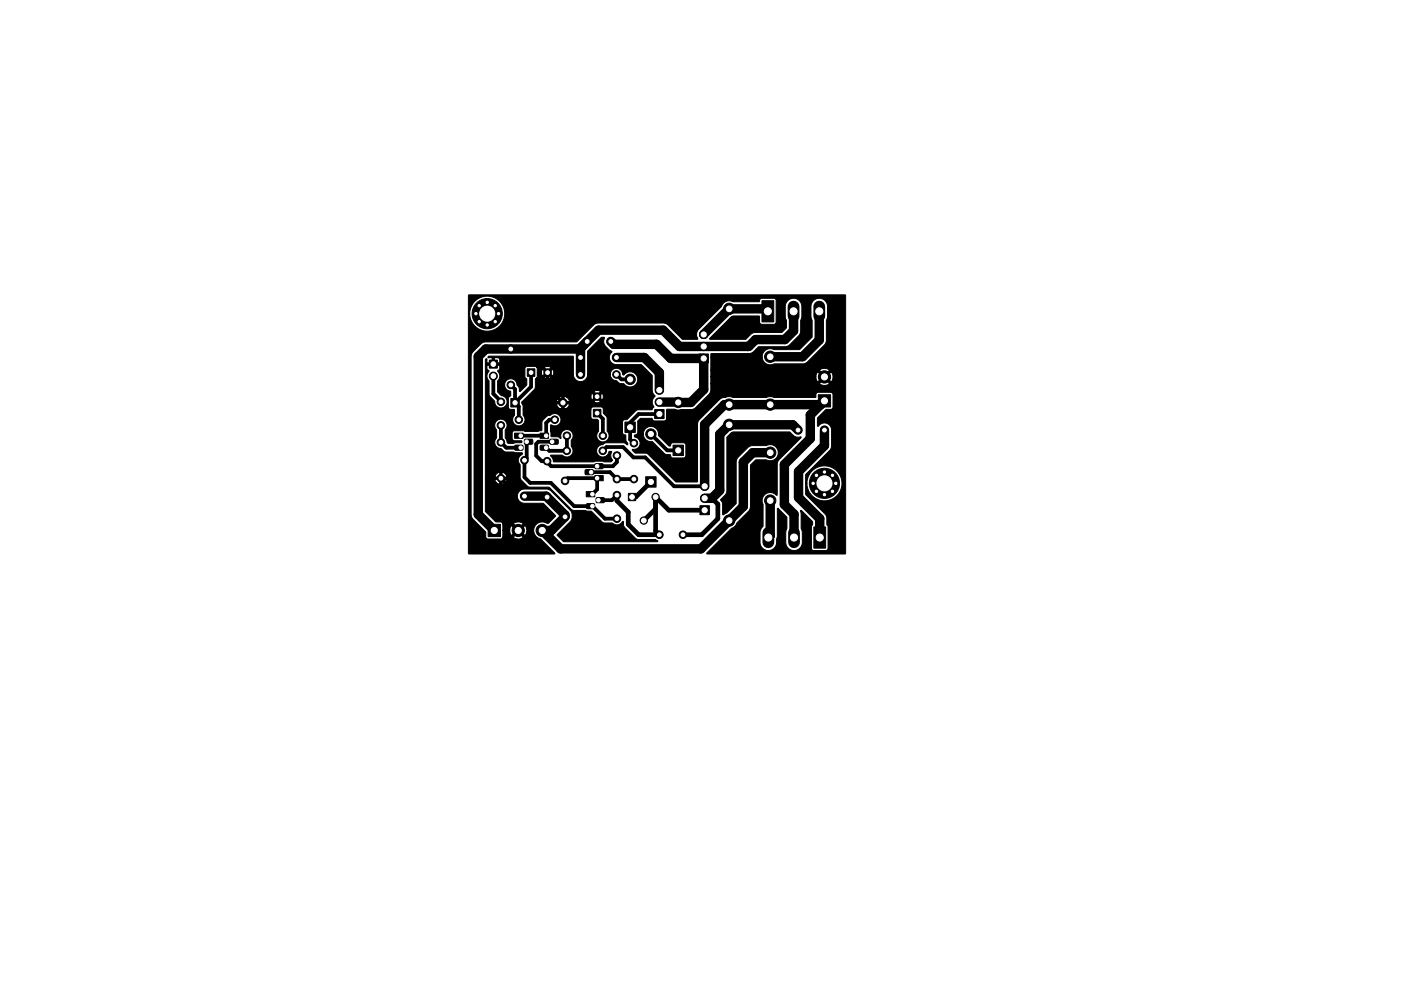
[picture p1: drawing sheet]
<svg xmlns="http://www.w3.org/2000/svg" width="297mm" height="210mm" viewBox="0 0 297 210" stroke-linecap="round" stroke-linejoin="round" font-family="sans-serif">
<g fill="#000" stroke="#000" stroke-width=".21">
<path d="M103.8 76.4h1.6v1.7h-1.6zM111.8 78.2h1.6v1.6h-1.6zM148.2 75.1h2v1.9h-2zM161.6 63.8h2.4v4.5h-2.4zM99.3 62.6h79.9v54.9h-29.4l5.3-5.4 .7-.4 .5-.8 2.6-2.6 .2-.9v-8.7l1.2-1.1h2.2a1.72 1.72 0 0 0 2.5-1.6 1.72 1.72 0 0 0-2.5-1.5l-3.5 .1-.5 .4-2.2 2.2-.2 .9v8.7l-2 2-.9 .4v-2.4l-.4-.7 1-1.2 .3-.7v-11.4l1-1 .3-.2h12l1.1 1 .5 .1h.8v.2l-4.9 5-.1 .7v6.4l-.2 .1-.7-.5a1.71 1.71 0 0 0-2.3 1.9l.2 .5v4.6l-.6 1.1v2.6a1.76 1.76 0 0 0 1.8 1.5 1.76 1.76 0 0 0 1.7-1.7l.1-1.5v-5.7l.2-.1 1.8 1.9v2.4l-.2 .9v2.1a1.76 1.76 0 0 0 1.7 1.7 1.76 1.76 0 0 0 1.8-1.7v-2.3l-.2-.7-.1-3.8 2.5 2.4v.6l-.3 .5v4.5l.2 .3 .4 .2h2.4l.5-.4 .1-4.6-.3-.5-.1-1.7-.3-.6-4.1-4v-2.5h.3v.5a3.7 3.7 0 0 0 5.9 2.5 3.7 3.7 0 0 0-.5-6.3 3.7 3.7 0 0 0-5.4 3.3h-.3v-1.8l5.4-5.5 .1-.7v-3.3a1.57 1.57 0 0 0-1.2-1.4 1.57 1.57 0 0 0-1.7 .7l-.1-1.9 1.8-1.7h1.1l.4-.4v-2.8l-.4-.4h-2.9l-.3 .3-.1 .7h-8.8l-.7-.2-.9 .2h-7.1l-1-.2-1.3 .3-.5 .3-4.3 4.3-.3 .6-.2 12.6h-4.5l-6-5.9-.4-.2h-2.2l-.6-.6v-.2a1.34 1.34 0 0 0 1.6-.9 1.34 1.34 0 0 0-.9-1.6l-.3-.1 .1-.4 .5-.2h1.3a1.69 1.69 0 0 0 1.9 1.6l2.6 2.6 1.2 .2a.62 .62 0 0 0 .6 .7h2.3l.3-.3 .1-2.5-.1-.3-.4-.2h-2.3l-.3 .3-.2 .4h-.3l-2.2-2.2a1.64 1.64 0 0 0-1.4-1.9 1.64 1.64 0 0 0-1.8 1.6h-1.3l.1-.4v-2.3l.5-.6h2.5l.5 .5h2.2l.4-.4 .1-2.1h1.6l.8 .2 2.7-.1 .7-.2 3.3-3.2 .2-.7v-1.4h23a1.76 1.76 0 0 0 2.2 0l-1.1-1.1-1.1 1.1h-23v-1.5h22.3l.4 1.1 1-1h.8l1 1a1.75 1.75 0 0 0 0-2.1l-1 1.1h-.8l-1-1.1-.4 1h-22.3v-1.4h23l1.1 1.1 1.1-1.1a1.78 1.78 0 0 0-2.2 0h-23v-2.7h10.9a1.73 1.73 0 0 0 2.5 1.4l6.6-.1 .5-.4 3.6-3.5 .4-.9v-4.3l.3-.9v-2.1a1.76 1.76 0 0 0-1.8-1.7 1.76 1.76 0 0 0-1.8 1.7l.1 2.3 .2 .7v3.6l-2.7 2.6-5.6-.1a1.71 1.71 0 0 0-2.3 1.7h-10.9v-.7l.1-.1h8l.8-.3 1.3-1.1h5.6l.6-.2 2.3-2.2 .3-.5 .1-2.7 .2-.9v-2.3a1.76 1.76 0 0 0-1.8-1.5 1.76 1.76 0 0 0-1.7 1.7v2.1l.2 .9v1.5l-1 1-5.8 .1-.6 .2-1.2 1.2-7.6-.1 4.6-4.7 .3-.2h5.5l.1 .2v1.2l.3 .3 2.7 .1 .4-.1 .2-.4-.1-4.7-.5-.3h-2.4a.64 .64 0 0 0-.6 .7l-5.8-.1a1.73 1.73 0 0 0-2.3 1.2l-4.9 4.9-.3 .8 .3 1.1-.2 .1h-3.1l-3.1-3.1-.8-.3-14-.1-.9 .4-3.7 3.6h-19.3l-.9 .4-1.7 1.7-.4 1.1v33.8l.3 .6 2.7 2.7 .1 1.1 .2 .4 2.9 .1 .5-.4h2.2a1.76 1.76 0 0 0 2.2 0l-1.1-1.1-1.1 1.1h-2.2v-1.5h1.5l.3 1.1 1.1-1.1h.7l1.1 1.1a1.75 1.75 0 0 0 0-2.1l-1.1 1h-.7l-1.1-1-.3 1h-1.5v-1.4h2.2l1.1 1.1 1.1-1.1a1.74 1.74 0 0 0-2.2 0h-2.2l-.4-.3-1.1-.1-2.2-2.2v-6.8h2l.3 .6 .7 .4v-1h.6v1a1.25 1.25 0 0 0 1-1h-4.6v-.5h3v-1h.6v1h1a1.22 1.22 0 0 0-1-1l-1 .1-.3 .3-.3 .6h-2v-23.7h.3l.1 .8 .4 .3-.1 .2a1.36 1.36 0 0 0 0 1.9l.1 3 .2 .4 1 1 .1 .6a1.32 1.32 0 0 0 2.3 .3 1.32 1.32 0 0 0-1.1-2.1l-.7-.8v-1.4h1.5l.1 .4a1.31 1.31 0 0 0 1.1 .9l.1 .9-.5 .5v2l.4 .4 .9 .1v1.2a1.36 1.36 0 0 0 .2 2.1 1.33 1.33 0 0 0 1.8-.4 1.33 1.33 0 0 0-.2-1.7v-1.3h14.4l.1 2 .3 .1 .9 .1 .3 .3v2.2a1.35 1.35 0 0 0 .5 2.2 1.33 1.33 0 0 0 1.6-.6 1.33 1.33 0 0 0-.3-1.6v-2.8l-.8-1v-.9l-.4-.4-1.8-.1-.2 .2-.2 .3h-14.4l-.2-1.1h7.3a1.36 1.36 0 0 0 1.1 1.1v-1.1h.5v1.1a1.36 1.36 0 0 0 1.1-1.1h-10l-.1-.3 .1-.2h15.2a1.24 1.24 0 0 0 1.4 0l-.7-.7-.7 .7h-15.2h8.4v-1.1h.5v1.1h1.1l-.2-.6-.6-.5h5.4l.2 .8 .7-.8h.8l.7 .8a1.26 1.26 0 0 0 0-1.5l-.7 .7h-.8l-.7-.7-.2 .7h-6.2a1.33 1.33 0 0 0-1.1 1.1h-7.2l2.1-2.1h13l.7 .7 .7-.7a1.27 1.27 0 0 0-1.4 0h-13l.6-.9v-1.8l.3-.3h1.6a1.23 1.23 0 0 0 1.4 0l-.7-.7-.7 .7h-1.6l.1-1.1h.9l.2 .8 .7-.8h.8l.7 .8a1.26 1.26 0 0 0 0-1.5l-.7 .7h-.8l-.7-.7-.2 .7h-.9l-.1-1h1.6l.7 .7 .7-.7a1.22 1.22 0 0 0-1.4 0h-1.6l-.4-.3-1.9 .2-.2 .3v1.6l.4 .6v1.2l-1.4 1.5-.2-.1v-.8l-.5-.5-.1-.5a1.31 1.31 0 0 0-1.5-.8 1.31 1.31 0 0 0-1 1.3h-1.5v-.8a1.55 1.55 0 0 0 0-2.2l.4-.4 .1-.8h-3.1v-1.2l.3-.2v.9h1.1v-1.1h.6v1.1h1v-.8l-.4-.3h-2v-.2l.1-.1h17.8l.2 .1v3.8a1.51 1.51 0 0 0 1.5 1.5 1.51 1.51 0 0 0 1.5-1.6h4.8l.1 .5a1.39 1.39 0 0 0 1.3 .9l.6 .5 .8 .1a1.65 1.65 0 0 0 2.5 .3 1.65 1.65 0 0 0-.1-2.5 1.65 1.65 0 0 0-2.4 .4l-.2-.3a1.31 1.31 0 0 0-1.4-1.2 1.31 1.31 0 0 0-1.2 1.3h-4.8v-4.9l2.9-2.9h.6l.1 .1-.2 .8 .2 .7 1.5 1.5a1.52 1.52 0 0 0-.4 1.6 1.52 1.52 0 0 0 1.3 1.1h5.4l2.3 2.3v3.3l.6 1-.6 .9v.7l.3 .7-.3 .6-3.2 .1-2.1 2-.8 .2-.2 .3v2.2a.78 .78 0 0 0 .7 .7v1l.4 .6-.1 .4-.8-.5h-3.6l-1.3 .5a1.31 1.31 0 0 0-.3 2.3 1.31 1.31 0 0 0 2.1-.8l.5-.1 .1 .1a1.33 1.33 0 0 0 .1 1.6l.1 .2-.4 .3h-1.4l-.4-.2h-1.4l-.4 .2h-8.5l-.3-.8-.4-.5 2.5-.1a1.36 1.36 0 0 0 2.1-.3 1.43 1.43 0 0 0-.2-1.6v-1.3a1.34 1.34 0 0 0-.7-2.3 1.34 1.34 0 0 0-1.5 1.9l-.6-.3-1.5-.1-.1-2.4 .2-.1a1.32 1.32 0 0 0 1.8-.2 1.32 1.32 0 0 0-.2-1.9 1.32 1.32 0 0 0-1.8 .1l-.7 .2-1 .9-.2 2.2-.7 .1h-2.8l-.4-.1-2.1 .1-.2 .4 .1 1.4 .4 .2h1.5v.4l-2.9 .2-.6-1.2v-1.7a1.31 1.31 0 0 0 .2-1.6 1.32 1.32 0 0 0-1.9-.4 1.32 1.32 0 0 0-.1 2v1.7a1.36 1.36 0 0 0 .2 2l.8 .3 .9 .7 3.5 .2v.3l-.2 .1a1.31 1.31 0 0 0-.3 2l.1 3.1 1.6 1.6 .5 .2h4l4.8 4.8 .4 .1h2.5l1.3 .2 2.4 2.3 .3 .2h1.8a1.31 1.31 0 0 0 1.6 .2l.6-.6 .3 1.2 2.6 2.6 3.9 .1 .6 .4h-20l-1.4-1.4 3.1-3.2 .1-1.1-.3-.8-4.6-4.5-.6-.1h-4.7a1.51 1.51 0 0 0-1.4 1.4 1.51 1.51 0 0 0 1.4 1.6h4.1l2.6 2.6-1.6 1.6-1.2-.3a1.81 1.81 0 0 0-1.8 1.6 1.81 1.81 0 0 0 1.3 2l3.1 3v.2h-18.3v-51h.3a3.7 3.7 0 0 0 5.4 3.3 3.7 3.7 0 0 0 .4-6.3 3.7 3.7 0 0 0-5.8 2.7v.3h-.3zM108.3 84.5h1.8v1.8h-1.8zM109.1 91.9h1.8v1.1h-1.8zM109.2 94.5h1.5l.2 .2v.7l-.3 .1h-1.3l-.2-.2zM111.3 93.2h1.5l.2 .2-.1 .7-.2 .2-1.4-.1-.1-.2zM114.5 91.9h1.8v1.1h-1.8zM114.6 94.5h1.5l.2 .2v.7l-.3 .1h-1.3l-.2-.2zM116.7 93.2h1.5l.2 .2-.1 .7-.2 .2-1.4-.1-.1-.2z"/>
<path d="M125.8 86.8h1.6v1.6h-1.6zM126.2 98.4h1.5l.2 .2v.7l-.3 .2-1.3-.1-.2-.2zM132.5 89.5h2.2v2.2h-2.2zM138.8 86.9h2v1.9h-2zM142.7 94.4h2.2v2.2h-2.2zM173.5 83.7h2.6v2.6h-2.6zM103.5 111.2h2.6v2.6h-2.6zM124.3 104.3h1.8v1.1h-1.8zM124.4 106.9h1.5l.2 .2v.7l-.3 .1h-1.3l-.2-.2zM124.1 99.7l1.6-.1 .1 .3v.7l-.2 .1h-1.4l-.2-.2zM126.5 105.6h1.5l.2 .2-.1 .7-.2 .2-1.4-.1-.1-.2zM126.1 100.9h1.8v1.1h-1.8z"/>
<path d="M133.2 104.7h1.6v1.5h-1.6zM136.9 101.1h2.2v2.2h-2.2zM148.4 107.3h2v1.9h-2zM172.6 111.8h2.4v4.5h-2.4z"/>
<circle cx="100.9" cy="66.5" r=".4"/>
<circle cx="101.6" cy="68.2" r=".4"/>
<circle cx="101.6" cy="64.9" r=".4"/>
<circle cx="103.3" cy="66.5" r="3.2"/>
<circle cx="103.3" cy="68.9" r=".4"/>
<circle cx="103.3" cy="64.1" r=".4"/>
<circle cx="104.6" cy="79.8" r=".85"/>
<circle cx="105" cy="68.2" r=".4"/>
<circle cx="105" cy="64.9" r=".4"/>
<circle cx="105.7" cy="66.5" r=".4"/>
<circle cx="108.3" cy="74" r=".8"/>
<circle cx="116.1" cy="79" r=".8"/>
<circle cx="123.1" cy="75.8" r=".8"/>
<circle cx="123.1" cy="79.4" r=".8"/>
<circle cx="124.5" cy="72.4" r=".8"/>
<circle cx="129.5" cy="72.4" r=".8"/>
<circle cx="130.7" cy="75.8" r=".8"/>
<circle cx="130.7" cy="79.4" r=".8"/>
<circle cx="154.6" cy="65.5" r="1.2"/>
<circle cx="163.3" cy="75.7" r="1.2"/>
<circle cx="174.8" cy="80" r="1.3"/>
<circle cx="106.2" cy="85.2" r=".8"/>
<circle cx="106.2" cy="90.2" r=".8"/>
<circle cx="106.2" cy="93.8" r=".8"/>
<circle cx="108.3" cy="81.7" r=".8"/>
<circle cx="110" cy="89" r=".8"/>
<circle cx="111.2" cy="97.6" r=".8"/>
<circle cx="116" cy="97.8" r=".8"/>
<circle cx="117.6" cy="89" r=".8"/>
<circle cx="119.4" cy="85.4" r=".9"/>
<circle cx="120.2" cy="95.6" r=".8"/>
<circle cx="120.2" cy="92.4" r=".8"/>
<circle cx="126.6" cy="84.1" r=".8"/>
<circle cx="127.8" cy="95.6" r=".8"/>
<circle cx="127.8" cy="92.4" r=".8"/>
<circle cx="130.8" cy="96.6" r=".8"/>
<circle cx="133.6" cy="80.5" r="1.1"/>
<circle cx="134.4" cy="94" r=".8"/>
<circle cx="138" cy="92.1" r="1.1"/>
<circle cx="143.8" cy="85.4" r="1.1"/>
<circle cx="154.6" cy="90.1" r="1.2"/>
<circle cx="154.6" cy="85.8" r="1.2"/>
<circle cx="163.3" cy="96" r="1.2"/>
<circle cx="163.3" cy="85.8" r="1.2"/>
<circle cx="169.2" cy="91.2" r=".8"/>
<circle cx="174.8" cy="91.2" r=".8"/>
<circle cx="106.2" cy="101.5" r=".8"/>
<circle cx="109.9" cy="112.5" r="1.3"/>
<circle cx="111.2" cy="105.3" r=".8"/>
<circle cx="115" cy="112.5" r="1.3"/>
<circle cx="116" cy="105.5" r=".8"/>
<circle cx="119.8" cy="102" r=".8"/>
<circle cx="119.8" cy="109.6" r=".8"/>
<circle cx="130.8" cy="105" r=".8"/>
<circle cx="130.8" cy="110" r=".8"/>
<circle cx="130.8" cy="101.6" r=".8"/>
<circle cx="134.4" cy="101.6" r=".8"/>
<circle cx="136.5" cy="110.4" r=".77"/>
<circle cx="139" cy="105.4" r=".77"/>
<circle cx="139.8" cy="113.4" r=".8"/>
<circle cx="144.8" cy="113.4" r=".8"/>
<circle cx="154.6" cy="110.4" r="1.2"/>
<circle cx="163.3" cy="106.2" r="1.2"/>
<circle cx="172.4" cy="102.5" r=".4"/>
<circle cx="173.1" cy="100.9" r=".4"/>
<circle cx="173.1" cy="104.2" r=".4"/>
<circle cx="174.8" cy="104.9" r=".4"/>
<circle cx="174.8" cy="100.1" r=".4"/>
<circle cx="174.8" cy="102.5" r="3.2"/>
<circle cx="176.5" cy="100.9" r=".4"/>
<circle cx="176.5" cy="104.2" r=".4"/>
<circle cx="177.2" cy="102.5" r=".4"/>
</g>
<path d="M149.2 73.5h.1M149.2 71h.1M139.8 85.3h.1M139.8 82.8h.1M149.4 105.7h.1M149.4 103.2h.1" fill="none" stroke="#000" stroke-width="1.9"/>
<path d="M168.3 65v2M173.7 65v2M162.9 113v2M168.3 113v2" fill="none" stroke="#000" stroke-width="2.5"/>
<g fill="none" stroke="#000" stroke-width=".8">
<path d="M104.6 79.8v3.7l1.7 1.7M112.6 79v3l-3.4 3.4M116.1 79v3.2l3.3 3.2M123.1 73.9v5.5M130.7 79.4l1 1.1h1.9M106.2 93.8l1.1 1.2h3.1M106.2 90.2v3.6M106.3 93.7l-.1 .1M108.3 81.7l.9 .9v2.8M109.2 85.4l.8 .8v2.8M111.7 93.7v3.5l-.5 .4v3.6l1.2 1.2h4.4l4.9 5h3.9l2.7 2.6h2.5M115.8 97.6l.2 .2"/>
<path d="M117.1 93.7h-3l-.4 .5v2.5l1.1 1.1h1.2M117.6 89h-1.1l-.7 .7v2.7h-5.4M120.2 92.4v3.2h-3.7l-.7-.6M126.6 87.6l1.2 1.3v3.5M127.8 95.6l.8-.8h3.5l2.2 2.2h2.5l6.1 6.2h6.5M130.8 96.6v1.4l-.9 .9h-13l-.9-.9v-.2M138 92.1l3.5 3.4h2.3M139.8 87.8h-4.4l-1.8 1.8v3.6l.8 .8M154.6 85.8h8.4M106.2 101.5l1 1v7.4l2.7 2.6M119.8 102l.6-.6h6.2v2.4l-1 1M125.3 100.2h4l1.5 1.4h3.6"/>
<path d="M130.8 105l-1.1 1.1h-2.8"/>
</g>
<path d="M130.8 105v1.2l2.4 2.4v2.6l2.2 2.2h4.4l-.8-.8v-7.2l2.8 2.8h7.6M138 102.2l-3.2 3.2h-.8M139 107.9l-2.5 2.5M149.4 105.7h.7M150.9 105.7l1.3 1.3v3l-3.4 3.4h-4" fill="none" stroke="#000" stroke-width="1"/>
<path d="M123.1 73.9v5.5M129.5 72.4l.6 .6h9.1l3 3h7v6.6l-2.7 2.8-6.7-.1M130.7 75.8h5.9l3.2 3.2v3.8M162.8 66l-.5-.5h-7.7l-5.4 5.5M168.3 66v4.2l-1.9 1.8h-6.2l-1.5 1.5h-14.6l-3.5-3.5h-13.7l-4 4h-19.9l-1.6 1.6v33.5l3.4 3.4M173.7 66v6.1l-3.5 3.6h-6.9M163.3 96h-3.7l-2 2v9.4l-9 9h-29.7l-3.9-3.9h1.9l2.9-2.9v-.3l-4-4h-4.6M169.2 91.2l-1.1-1.1h-13.5l-2 2v11.9l-1.7 1.7h-1.5M174 85.8h-20.4l-4.2 4.2v13.2M174.8 91.2v3.3l-5.5 5.5v5.5l4.5 4.5v4M174.8 85l-3 3v5l-5.5 5.5v8.5l2 2.1v4.9M163.3 106.2v7.4l-.4 .4" fill="none" stroke="#000" stroke-width="2"/>
<g fill="#fff" stroke="#fff" stroke-width=".21">
<circle cx="169.2" cy="91.2" r=".4"/>
<circle cx="174.8" cy="91.2" r=".4"/>
<circle cx="106.2" cy="90.2" r=".4"/>
<circle cx="106.2" cy="85.2" r=".4"/>
<circle cx="112.6" cy="79" r=".4"/>
<circle cx="116.1" cy="79" r=".4"/>
<circle cx="126.6" cy="87.6" r=".4"/>
<circle cx="126.6" cy="84.1" r=".4"/>
<circle cx="130.8" cy="96.6" r=".4"/>
<circle cx="130.8" cy="101.6" r=".4"/>
<circle cx="129.5" cy="72.4" r=".4"/>
<circle cx="124.5" cy="72.4" r=".4"/>
<circle cx="139.8" cy="113.4" r=".4"/>
<circle cx="144.8" cy="113.4" r=".4"/>
<circle cx="109.2" cy="85.4" r=".45"/>
<circle cx="119.4" cy="85.4" r=".45"/>
<circle cx="143.8" cy="95.5" r=".55"/>
<circle cx="143.8" cy="85.4" r=".55"/>
<circle cx="138" cy="102.2" r=".55"/>
<circle cx="138" cy="92.1" r=".55"/>
<circle cx="104.6" cy="77.2" r=".5"/>
<circle cx="104.6" cy="79.8" r=".5"/>
<circle cx="104.8" cy="112.5" r=".65"/>
<circle cx="109.9" cy="112.5" r=".65"/>
<circle cx="115" cy="112.5" r=".65"/>
<circle cx="174.8" cy="85" r=".65"/>
<circle cx="174.8" cy="80" r=".65"/>
<circle cx="110.4" cy="92.4" r=".38"/>
<circle cx="111.7" cy="93.7" r=".38"/>
<circle cx="110.4" cy="95" r=".38"/>
<circle cx="126.6" cy="101.4" r=".37"/>
<circle cx="125.3" cy="100.2" r=".37"/>
<circle cx="126.6" cy="98.9" r=".37"/>
<circle cx="139.8" cy="87.8" r=".55"/>
<circle cx="139.8" cy="85.3" r=".55"/>
<circle cx="139.8" cy="82.8" r=".55"/>
<circle cx="149.2" cy="76" r=".55"/>
<circle cx="149.2" cy="73.5" r=".55"/>
<circle cx="149.2" cy="71" r=".55"/>
<circle cx="149.4" cy="108.2" r=".55"/>
<circle cx="149.4" cy="105.7" r=".55"/>
<circle cx="149.4" cy="103.2" r=".55"/>
<circle cx="162.8" cy="66" r=".75"/>
<circle cx="168.2" cy="66" r=".75"/>
<circle cx="173.7" cy="66" r=".75"/>
<circle cx="173.8" cy="114" r=".75"/>
<circle cx="168.4" cy="114" r=".75"/>
<circle cx="162.9" cy="114" r=".75"/>
<circle cx="111.2" cy="97.6" r=".4"/>
<circle cx="111.2" cy="105.3" r=".4"/>
<circle cx="108.3" cy="74" r=".4"/>
<circle cx="108.3" cy="81.7" r=".4"/>
<circle cx="110" cy="89" r=".4"/>
<circle cx="117.6" cy="89" r=".4"/>
<circle cx="116" cy="97.8" r=".4"/>
<circle cx="116" cy="105.5" r=".4"/>
<circle cx="120.2" cy="92.4" r=".4"/>
<circle cx="127.8" cy="92.4" r=".4"/>
<circle cx="130.7" cy="79.4" r=".4"/>
<circle cx="123.1" cy="79.4" r=".4"/>
<circle cx="134.4" cy="101.6" r=".4"/>
<circle cx="134.4" cy="94" r=".4"/>
<circle cx="119.8" cy="109.6" r=".4"/>
<circle cx="119.8" cy="102" r=".4"/>
<circle cx="130.7" cy="75.8" r=".4"/>
<circle cx="123.1" cy="75.8" r=".4"/>
<circle cx="154.6" cy="110.4" r=".6"/>
<circle cx="154.6" cy="90.1" r=".6"/>
<circle cx="163.3" cy="85.8" r=".6"/>
<circle cx="163.3" cy="75.7" r=".6"/>
<circle cx="154.6" cy="85.8" r=".6"/>
<circle cx="154.6" cy="65.5" r=".6"/>
<circle cx="115.8" cy="92.4" r=".38"/>
<circle cx="117.1" cy="93.7" r=".38"/>
<circle cx="115.8" cy="95" r=".38"/>
<circle cx="130.8" cy="105" r=".4"/>
<circle cx="130.8" cy="110" r=".4"/>
<circle cx="127.8" cy="95.6" r=".4"/>
<circle cx="120.2" cy="95.6" r=".4"/>
<circle cx="125.6" cy="104.8" r=".37"/>
<circle cx="126.9" cy="106.1" r=".37"/>
<circle cx="125.6" cy="107.4" r=".37"/>
<circle cx="163.3" cy="96" r=".6"/>
<circle cx="163.3" cy="106.2" r=".6"/>
<circle cx="133.6" cy="90.6" r=".55"/>
<circle cx="133.6" cy="80.5" r=".55"/>
<circle cx="106.2" cy="93.8" r=".4"/>
<circle cx="106.2" cy="101.5" r=".4"/>
<circle cx="103.3" cy="68.9" r=".25"/>
<circle cx="101.6" cy="68.2" r=".25"/>
<circle cx="105.7" cy="66.5" r=".25"/>
<circle cx="101.6" cy="64.9" r=".25"/>
<circle cx="103.3" cy="64.1" r=".25"/>
<circle cx="105" cy="64.9" r=".25"/>
<circle cx="103.3" cy="66.5" r="1.6"/>
<circle cx="105" cy="68.2" r=".25"/>
<circle cx="100.9" cy="66.5" r=".25"/>
<circle cx="177.2" cy="102.5" r=".25"/>
<circle cx="176.5" cy="104.2" r=".25"/>
<circle cx="176.5" cy="100.9" r=".25"/>
<circle cx="172.4" cy="102.5" r=".25"/>
<circle cx="174.8" cy="100.1" r=".25"/>
<circle cx="174.8" cy="102.5" r="1.6"/>
<circle cx="174.8" cy="104.9" r=".25"/>
<circle cx="173.1" cy="100.9" r=".25"/>
<circle cx="173.1" cy="104.2" r=".25"/>
<circle cx="134" cy="105.4" r=".5"/>
<circle cx="136.5" cy="110.4" r=".5"/>
<circle cx="139" cy="105.4" r=".5"/>
</g>
</svg>
